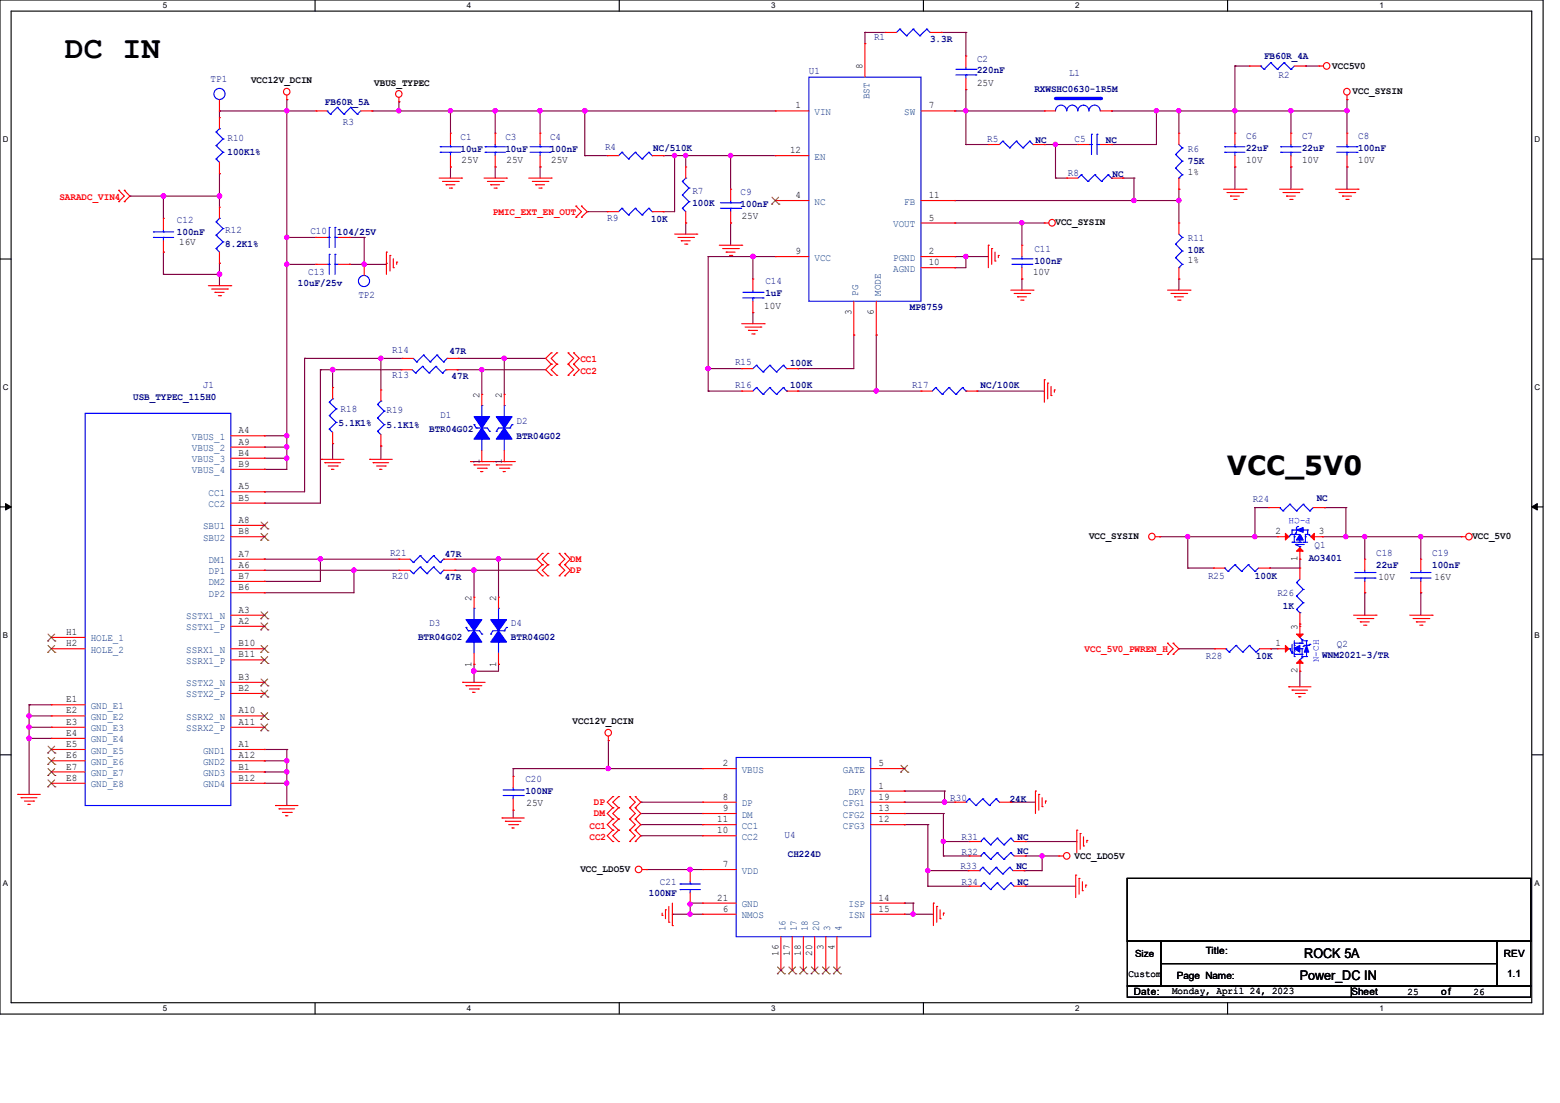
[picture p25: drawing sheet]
<svg xmlns="http://www.w3.org/2000/svg" width="297mm" height="210mm" viewBox="0 0 297 210" stroke-linecap="round" stroke-linejoin="round" font-family="sans-serif">
<defs><g id="words">
<text font-size="6" x="12.4" y="11">DC IN</text>
<text font-size="5" x="233.6" y="90.4">VCC_5V0</text>
<g font-size="2.5">
<text x="248.3" y="182.3">ROCK 5A</text>
<text x="247.5" y="186.6">Power_DC IN</text>
</g>
<g font-size="1.9" fill="#000080">
<text x="166.4" y="7.7">R1</text>
<text x="177.1" y="8">3.3R</text>
<text x="186" y="11.7">C2</text>
<text x="240.7" y="11.2">FB60R_4A</text>
<text x="40.1" y="15.5">TP1</text>
<text x="154" y="14.1">U1</text>
<text x="186" y="14">220nF</text>
<text x="196.9" y="17.6">RXWSHC0630-1R5M</text>
<text x="203.5" y="14.5">L1</text>
<text x="243.4" y="14.9">R2</text>
<text x="61.9" y="19.9">FB60R_5A</text>
<text x="65.3" y="23.9">R3</text>
<text x="43.3" y="26.8">R10</text>
<text x="43.3" y="29.5">100K1%</text>
<text x="87.7" y="26.6">C1</text>
<text x="87.7" y="28.9">10uF</text>
<text x="96.2" y="26.6">C3</text>
<text x="96.2" y="28.9">10uF</text>
<text x="104.7" y="26.6">C4</text>
<text x="104.7" y="28.9">100nF</text>
<text x="115.2" y="28.6">R4</text>
<text x="124.4" y="28.7">NC/510K</text>
<text x="188" y="27.1">R5</text>
<text x="197.1" y="27.2">NC</text>
<text x="204.6" y="27.1">C5</text>
<text x="210.6" y="27.2">NC</text>
<text x="226.1" y="29">R6</text>
<text x="237.2" y="26.4">C6</text>
<text x="237.2" y="28.7">22uF</text>
<text x="247.9" y="26.4">C7</text>
<text x="247.9" y="28.7">22uF</text>
<text x="258.6" y="26.4">C8</text>
<text x="258.6" y="28.7">100nF</text>
<text x="203.3" y="33.5">R8</text>
<text x="211.8" y="33.6">NC</text>
<text x="226.1" y="31.2">75K</text>
<text x="115.6" y="42">R9</text>
<text x="131.8" y="36.9">R7</text>
<text x="131.8" y="39.2">100K</text>
<text x="141" y="37.1">C9</text>
<text x="141" y="39.4">100nF</text>
<text x="33.7" y="42.4">C12</text>
<text x="33.7" y="44.7">100nF</text>
<text x="42.9" y="44.4">R12</text>
<text x="42.9" y="47">8.2K1%</text>
<text x="59.1" y="44.6">C10</text>
<text x="64.2" y="44.7">104/25V</text>
<text x="124" y="42.3">10K</text>
<text x="196.9" y="48">C11</text>
<text x="226.1" y="45.8">R11</text>
<text x="58.7" y="52.5">C13</text>
<text x="196.9" y="50.3">100nF</text>
<text x="226.1" y="48.1">10K</text>
<text x="56.7" y="54.5">10uF/25v</text>
<text x="68.2" y="56.7">TP2</text>
<text x="145.7" y="54.1">C14</text>
<text x="145.7" y="56.4">1uF</text>
<text x="173.2" y="59">MP8759</text>
<text x="74.7" y="67.2">R14</text>
<text x="74.7" y="71.9">R13</text>
<text x="85.6" y="67.3">47R</text>
<text x="140" y="69.5">R15</text>
<text x="150.4" y="69.6">100K</text>
<text x="25.4" y="76.1">USB_TYPEC_115H0</text>
<text x="38.6" y="73.8">J1</text>
<text x="86" y="72.2">47R</text>
<text x="140" y="73.8">R16</text>
<text x="150.4" y="73.9">100K</text>
<text x="173.7" y="73.8">R17</text>
<text x="186.7" y="73.9">NC/100K</text>
<text x="64.4" y="81.2">5.1K1%</text>
<text x="64.9" y="78.5">R18</text>
<text x="73.6" y="78.7">R19</text>
<text x="73.6" y="81.4">5.1K1%</text>
<text x="81.7" y="82.3">BTR04G02</text>
<text x="83.8" y="79.5">D1</text>
<text x="98.3" y="80.8">D2</text>
<text x="98.3" y="83.5">BTR04G02</text>
<text x="238.5" y="95.5">R24</text>
<text x="250.7" y="95.5">NC</text>
<text x="74.3" y="105.8">R21</text>
<text x="84.7" y="106.1">47R</text>
<text x="249.2" y="106.8">AO3401</text>
<text x="250.3" y="104.3">Q1</text>
<text x="262" y="105.8">C18</text>
<text x="272.7" y="105.8">C19</text>
<text x="74.7" y="110.3">R20</text>
<text x="84.7" y="110.4">47R</text>
<text x="230" y="110.3">R25</text>
<text x="238.9" y="110.2">100K</text>
<text x="243.2" y="113.5">R26</text>
<text x="262" y="108.1">22uF</text>
<text x="272.7" y="108.1">100nF</text>
<text x="81.7" y="119.3">D3</text>
<text x="97.3" y="119.3">D4</text>
<text x="244.3" y="116">1K</text>
<text x="79.6" y="121.9">BTR04G02</text>
<text x="97.3" y="121.9">BTR04G02</text>
<text x="229.6" y="125.4">R28</text>
<text x="239.1" y="125.6">10K</text>
<text x="251.8" y="125.4">WNM2021-3/TR</text>
<text x="254.5" y="123.3">Q2</text>
<text x="100" y="148.9">C20</text>
<text x="100" y="151.2">100NF</text>
<text x="180.9" y="152.5">R30</text>
<text x="192.2" y="152.7">24K</text>
<text x="149.4" y="159.6">U4</text>
<text x="183.1" y="160">R31</text>
<text x="193.7" y="159.9">NC</text>
<text x="150" y="163.1">CH224D</text>
<text x="182.8" y="165.5">R33</text>
<text x="183.1" y="162.8">R32</text>
<text x="193.5" y="165.4">NC</text>
<text x="193.7" y="162.7">NC</text>
<text x="123.5" y="170.6">100NF</text>
<text x="125.6" y="168.5">C21</text>
<text x="183.1" y="168.5">R34</text>
<text x="193.7" y="168.4">NC</text>
</g>
<g font-size="1.9">
<text x="47.8" y="15.9">VCC12V_DCIN</text>
<text x="71.2" y="16.3">VBUS_TYPEC</text>
<text x="164.2" y="13.2" transform="rotate(-90 164.2 13.2)">8</text>
<text x="186" y="16.4">25V</text>
<text x="253.7" y="13.1">VCC5V0</text>
<text x="257.5" y="17.8">VCC_SYSIN</text>
<text x="151.5" y="20.7">1</text>
<text x="176.8" y="20.7">7</text>
<text x="150.4" y="29.2">12</text>
<text x="87.9" y="31.1">25V</text>
<text x="96.4" y="31.1">25V</text>
<text x="104.9" y="31.1">25V</text>
<text x="226.1" y="33.3">1%</text>
<text x="237.2" y="31.1">10V</text>
<text x="247.9" y="31.1">10V</text>
<text x="258.6" y="31.1">10V</text>
<text x="141.2" y="41.8">25V</text>
<text x="151.5" y="37.7">4</text>
<text x="176.8" y="42">5</text>
<text x="176.8" y="37.7">11</text>
<text x="34.1" y="46.7">16V</text>
<text x="201" y="42.8">VCC_SYSIN</text>
<text x="151.5" y="48.4">9</text>
<text x="176.8" y="48.4">2</text>
<text x="176.8" y="50.5">10</text>
<text x="196.7" y="52.5">10V</text>
<text x="226.1" y="50.1">1%</text>
<text x="145.5" y="58.8">10V</text>
<text x="162.1" y="59.9" transform="rotate(-90 162.1 59.9)">3</text>
<text x="166.4" y="59.9" transform="rotate(-90 166.4 59.9)">6</text>
<text x="91.3" y="75.7" transform="rotate(-90 91.3 75.7)">2</text>
<text x="95.5" y="75.7" transform="rotate(-90 95.5 75.7)">2</text>
<text x="45.4" y="82.5">A4</text>
<text x="45.4" y="84.7">A9</text>
<text x="45.4" y="88.9">B9</text>
<text x="45.4" y="86.8">B4</text>
<text x="91.3" y="88.3" transform="rotate(-90 91.3 88.3)">1</text>
<text x="95.5" y="88.3" transform="rotate(-90 95.5 88.3)">1</text>
<text x="45.4" y="93.2">A5</text>
<text x="45.4" y="95.3">B5</text>
<text x="45.4" y="99.6">A8</text>
<text x="45.4" y="101.7">B8</text>
<text x="242.8" y="101.7">2</text>
<text x="251.1" y="101.7">3</text>
<text x="45.4" y="106">A7</text>
<text x="207.4" y="102.5">VCC_SYSIN</text>
<text x="247" y="106.9" transform="rotate(-90 247 106.9)">1</text>
<text x="280.3" y="102.5">VCC_5V0</text>
<text x="45.4" y="108.1">A6</text>
<text x="45.4" y="110.2">B7</text>
<text x="45.4" y="112.4">B6</text>
<text x="262.4" y="110.5">10V</text>
<text x="273.1" y="110.5">16V</text>
<text x="45.4" y="118.8">A2</text>
<text x="45.4" y="116.7">A3</text>
<text x="89.8" y="114.3" transform="rotate(-90 89.8 114.3)">2</text>
<text x="94.4" y="114.3" transform="rotate(-90 94.4 114.3)">2</text>
<text x="247" y="119.9" transform="rotate(-90 247 119.9)">3</text>
<text x="12.6" y="120.9">H1</text>
<text x="12.6" y="123.1">H2</text>
<text x="45.4" y="125.2">B11</text>
<text x="45.4" y="123.1">B10</text>
<text x="242.8" y="123.1">1</text>
<text x="45.4" y="129.5">B3</text>
<text x="45.4" y="131.6">B2</text>
<text x="89.8" y="126.9" transform="rotate(-90 89.8 126.9)">1</text>
<text x="94.4" y="126.9" transform="rotate(-90 94.4 126.9)">1</text>
<text x="247" y="128.2" transform="rotate(-90 247 128.2)">2</text>
<text x="12.6" y="133.7">E1</text>
<text x="12.6" y="135.8">E2</text>
<text x="45.4" y="135.8">A10</text>
<text x="109" y="137.9">VCC12V_DCIN</text>
<text x="12.6" y="138">E3</text>
<text x="12.6" y="140.1">E4</text>
<text x="12.6" y="142.2">E5</text>
<text x="45.4" y="142.2">A1</text>
<text x="45.4" y="138">A11</text>
<text x="12.6" y="144.4">E6</text>
<text x="12.6" y="146.5">E7</text>
<text x="12.6" y="148.7">E8</text>
<text x="45.4" y="144.4">A12</text>
<text x="45.4" y="148.7">B12</text>
<text x="45.4" y="146.5">B1</text>
<text x="137.6" y="145.9">2</text>
<text x="167.3" y="145.9">5</text>
<text x="100.2" y="153.4">25V</text>
<text x="137.6" y="152.3">8</text>
<text x="137.6" y="154.4">9</text>
<text x="167.3" y="150.2">1</text>
<text x="167.3" y="154.4">13</text>
<text x="167.3" y="152.3">19</text>
<text x="136.6" y="158.7">10</text>
<text x="136.6" y="156.6">11</text>
<text x="167.3" y="156.6">12</text>
<text x="110.5" y="166.1">VCC_LDO5V</text>
<text x="137.6" y="165.1">7</text>
<text x="204.6" y="163.5">VCC_LDO5V</text>
<text x="136.6" y="171.5">21</text>
<text x="137.6" y="173.6">6</text>
<text x="167.3" y="171.5">14</text>
<text x="167.3" y="173.6">15</text>
<text x="148.2" y="182" transform="rotate(-90 148.2 182)">16</text>
<text x="150.4" y="182" transform="rotate(-90 150.4 182)">17</text>
<text x="152.5" y="182" transform="rotate(-90 152.5 182)">18</text>
<text x="154.6" y="182" transform="rotate(-90 154.6 182)">20</text>
<text x="156.8" y="180.9" transform="rotate(-90 156.8 180.9)">3</text>
<text x="158.9" y="180.9" transform="rotate(-90 158.9 180.9)">4</text>
<text x="216.1" y="182.2">Size</text>
<text x="229.6" y="181.7">Title:</text>
<text x="286.3" y="182.2">REV</text>
<text x="214.8" y="186">Custom</text>
<text x="215.9" y="189.4">Date:</text>
<text x="223.1" y="189.2">Monday, April 24, 2023</text>
<text x="224" y="186.4">Page Name:</text>
<text x="257.3" y="189.4">Sheet</text>
<text x="268" y="189.4">25</text>
<text x="274.4" y="189.4">of</text>
<text x="280.5" y="189.4">26</text>
<text x="286.9" y="186">1.1</text>
</g>
<g font-size="1.9" fill="#004080">
<text x="155.1" y="21.9">VIN</text>
<text x="165.5" y="18.9" transform="rotate(-90 165.5 18.9)">BST</text>
<text x="172.2" y="21.9">SW</text>
<text x="155.1" y="30.4">EN</text>
<text x="155.1" y="38.9">NC</text>
<text x="172.2" y="38.9">FB</text>
<text x="170.1" y="43.2">VOUT</text>
<text x="155.1" y="49.6">VCC</text>
<text x="170.1" y="49.6">PGND</text>
<text x="170.1" y="51.7">AGND</text>
<text x="163.4" y="56.3" transform="rotate(-90 163.4 56.3)">PG</text>
<text x="167.7" y="56.3" transform="rotate(-90 167.7 56.3)">MODE</text>
<text x="36.5" y="83.7">VBUS_1</text>
<text x="36.5" y="85.9">VBUS_2</text>
<text x="36.5" y="88">VBUS_3</text>
<text x="36.5" y="90.1">VBUS_4</text>
<text x="39.7" y="94.4">CC1</text>
<text x="38.7" y="100.8">SBU1</text>
<text x="39.7" y="96.6">CC2</text>
<text x="38.7" y="103">SBU2</text>
<text x="39.7" y="107.2">DM1</text>
<text x="39.7" y="109.3">DP1</text>
<text x="39.7" y="111.5">DM2</text>
<text x="39.7" y="113.6">DP2</text>
<text x="35.5" y="117.9">SSTX1_N</text>
<text x="17.3" y="122.1">HOLE_1</text>
<text x="17.3" y="124.3">HOLE_2</text>
<text x="35.5" y="120">SSTX1_P</text>
<text x="35.5" y="124.3">SSRX1_N</text>
<text x="35.5" y="126.4">SSRX1_P</text>
<text x="35.5" y="130.7">SSTX2_N</text>
<text x="17.3" y="135">GND_E1</text>
<text x="17.3" y="137.1">GND_E2</text>
<text x="35.5" y="137.1">SSRX2_N</text>
<text x="35.5" y="132.8">SSTX2_P</text>
<text x="17.3" y="139.2">GND_E3</text>
<text x="17.3" y="141.4">GND_E4</text>
<text x="17.3" y="143.5">GND_E5</text>
<text x="35.5" y="139.2">SSRX2_P</text>
<text x="38.7" y="143.5">GND1</text>
<text x="17.3" y="145.6">GND_E6</text>
<text x="17.3" y="147.7">GND_E7</text>
<text x="17.3" y="149.9">GND_E8</text>
<text x="38.7" y="145.6">GND2</text>
<text x="38.7" y="149.9">GND4</text>
<text x="38.7" y="147.7">GND3</text>
<text x="141.2" y="147.1">VBUS</text>
<text x="160.5" y="147.1">GATE</text>
<text x="141.2" y="153.5">DP</text>
<text x="141.2" y="155.7">DM</text>
<text x="160.5" y="155.7">CFG2</text>
<text x="160.5" y="153.5">CFG1</text>
<text x="161.5" y="151.4">DRV</text>
<text x="141.2" y="159.9">CC2</text>
<text x="141.2" y="157.8">CC1</text>
<text x="160.5" y="157.8">CFG3</text>
<text x="141.2" y="166.3">VDD</text>
<text x="141.2" y="172.7">GND</text>
<text x="161.5" y="172.7">ISP</text>
<text x="141.2" y="174.8">NMOS</text>
<text x="149.5" y="177.3" transform="rotate(-90 149.5 177.3)">16</text>
<text x="151.7" y="177.3" transform="rotate(-90 151.7 177.3)">17</text>
<text x="153.8" y="177.3" transform="rotate(-90 153.8 177.3)">18</text>
<text x="156" y="177.3" transform="rotate(-90 156 177.3)">20</text>
<text x="158.1" y="177.3" transform="rotate(-90 158.1 177.3)">3</text>
<text x="160.2" y="177.3" transform="rotate(-90 160.2 177.3)">4</text>
<text x="161.5" y="174.8">ISN</text>
</g>
<g font-size="1.9" fill="#f00">
<text x="11.3" y="38.1">SARADC_VIN4</text>
<text x="93.9" y="40.9">PMIC_EXT_EN_OUT</text>
<text x="110.5" y="69">CC1</text>
<text x="110.5" y="71.2">CC2</text>
<text x="108.6" y="107">DM</text>
<text x="108.6" y="109.1">DP</text>
<text x="206.5" y="124.1">VCC_5V0_PWREN_H</text>
<text x="113.1" y="155.4">DM</text>
<text x="113.1" y="153.3">DP</text>
<text x="112.2" y="159.9">CC2</text>
<text x="112.2" y="157.8">CC1</text>
</g>
<g font-size="1.8" fill="#00f">
<text x="249.6" y="98.6" transform="rotate(-180 249.6 98.6)">P-CH</text>
<text x="251.1" y="126.1" transform="rotate(-90 251.1 126.1)">N-CH</text>
</g>
<g font-size="1.5">
<text x="31" y="1.6">5</text>
<text x="88.9" y="1.6">4</text>
<text x="146.8" y="1.6">3</text>
<text x="204.7" y="1.6">2</text>
<text x="262.6" y="1.6">1</text>
<text x=".6" y="27.1">D</text>
<text x="292.2" y="27.1">D</text>
<text x=".6" y="74.3">C</text>
<text x="292.2" y="74.3">C</text>
<text x=".6" y="121.5">B</text>
<text x="292.2" y="121.5">B</text>
<text x=".6" y="168.7">A</text>
<text x="292.2" y="168.7">A</text>
<text x="31" y="192.5">5</text>
<text x="88.9" y="192.5">4</text>
<text x="146.8" y="192.5">3</text>
<text x="204.7" y="192.5">2</text>
<text x="262.6" y="192.5">1</text>
</g>
</g></defs>
<path d="M0 0h293.8v193.1h-293.8zM2.1 2.1h289.5v188.8h-289.5z" fill="none" stroke="#000" stroke-width=".21"/>
<g fill="#fff">
<path d="M31 .2h.8v1.7h-.8z"/>
<path d="M31 191.1h.8v1.7h-.8z"/>
</g>
<path d="M60 0v2.1M60 190.9v2.1" fill="none" stroke="#000" stroke-width=".21"/>
<g fill="#fff">
<path d="M88.9 .2h.8v1.7h-.8z"/>
<path d="M88.9 191.1h.8v1.7h-.8z"/>
</g>
<path d="M117.9 0v2.1M117.9 190.9v2.1" fill="none" stroke="#000" stroke-width=".21"/>
<g fill="#fff">
<path d="M146.8 .2h.8v1.7h-.8z"/>
<path d="M146.8 191.1h.8v1.7h-.8z"/>
</g>
<path d="M175.8 0v2.1M175.8 190.9v2.1" fill="none" stroke="#000" stroke-width=".21"/>
<g fill="#fff">
<path d="M204.7 .2h.8v1.7h-.8z"/>
<path d="M204.7 191.1h.8v1.7h-.8z"/>
</g>
<path d="M233.7 0v2.1M233.7 190.9v2.1" fill="none" stroke="#000" stroke-width=".21"/>
<g fill="#fff">
<path d="M262.6 .2h.8v1.7h-.8z"/>
<path d="M262.6 191.1h.8v1.7h-.8z"/>
<path d="M.6 25.7h1v1.7h-1z"/>
<path d="M292.2 25.7h1v1.7h-1z"/>
<path d="M.6 72.9h1v1.7h-1z"/>
<path d="M292.2 72.9h1v1.7h-1z"/>
</g>
<path d="M0 49.3h2.1M291.6 49.3h2.2" fill="none" stroke="#000" stroke-width=".21"/>
<g fill="#fff">
<path d="M.6 120.1h.9v1.7h-.9z"/>
<path d="M292.2 120.1h1v1.7h-1z"/>
</g>
<path d="M0 96.5h2.1M291.6 96.5h2.2" fill="none" stroke="#000" stroke-width=".21"/>
<path d="M1.1 95.9l1 .6-1 .6zM291.6 96.5l1.1-.6v1.2z" fill="#000" stroke="#000" stroke-width=".19"/>
<g fill="#fff">
<path d="M.6 167.3h.9v1.7h-.9z"/>
<path d="M292.2 167.3h1v1.7h-1z"/>
</g>
<path d="M0 143.7h2.1M291.6 143.7h2.2M214.6 167.3h76.8v11.9h-76.8zM214.6 179.2h6.4v8.5h-6.4zM221 179.2h64v4.3h-64zM285 179.2h6.4v8.5h-6.4zM214.6 187.7h42.7v2.2h-42.7zM221 183.5h64v4.2h-64zM257.3 187.7h34.1v2.2h-34.1z" fill="none" stroke="#000" stroke-width=".21"/>
<g fill="none" stroke="#800040" stroke-width=".21">
<path d="M54.6 19h.1M54.6 19v70.4h-4.3M75.9 19.4h.1M75.9 19.4v1.7M164.7 6.2h.1M164.7 6.2h3.8M164.7 6.2v2.1M179.2 6.2h.1M179.2 6.2h4.7M183.9 6.2h.1M183.9 17.1h.1M183.9 6.2v4.5"/>
<path d="M183.9 17.1v10.4M235.1 12.6h.1M235.1 12.6v12.8M235.1 12.6h2.8M248.5 12.6h.1M248.5 12.6h2.6M256.5 19h.1M256.5 19v6.4M24.7 37.3h.1M24.7 37.3h17.1M31.1 37.3h.1M31.1 37.3v4.3"/>
<path d="M41.8 33.1h.1M41.8 21.1h.1M41.8 37.3h.1M41.8 21.1h18.4M41.8 21.1v1.3M41.8 33.1v6.4M54.6 21.1h.1M70.8 21.1h.1M70.8 21.1h76.8M75.9 21.1h.1M85.8 31.8h.1M85.8 21.1h.1"/>
<path d="M85.8 21.1v4.3M85.8 31.8v2.1M94.3 31.8h.1M94.3 21.1h.1M94.3 21.1v4.3M94.3 31.8v2.1M102.8 31.8h.1M102.8 21.1h.1M102.8 21.1v4.3M102.8 31.8v2.1M111.3 29.6h.1M111.3 21.1h.1"/>
<path d="M111.3 29.6h4.3M111.3 21.1v8.5M126.3 29.6h.1M126.3 29.6h21.3M128.4 29.6h.1M128.4 29.6v10.7h-2.1M130.6 29.6h.1M130.6 29.6v2.2M139.1 29.6h.1M139.1 29.6v6.4M181.8 38.2h.1M181.8 21.1h.1"/>
<path d="M181.8 21.1h17M181.8 38.2h42.7M183.9 21.1h.1M183.9 27.5h.1M183.9 27.5h4.3M198.8 27.5h.1M198.8 27.5h6.4M201 27.5h.1M201 33.9h.1M201 27.5v6.4M201 33.9h2.1M211.6 27.5h.1"/>
<path d="M211.6 21.1h.1M211.6 21.1h44.9M213.8 33.9h.1M213.8 33.9h2.1M215.9 33.9h.1M215.9 38.2h.1M215.9 33.9v4.3M220.2 21.1h.1M220.2 21.1v6.4h-8.6M224.5 21.1h.1M224.5 36h.1M224.5 38.2h.1"/>
<path d="M224.5 21.1v4.3M224.5 36v6.5M235.1 31.8h.1M235.1 21.1h.1M235.1 31.8v4.2M245.8 21.1h.1M245.8 31.8h.1M245.8 21.1v4.3M245.8 31.8v4.2M256.5 21.1h.1M256.5 31.8h.1M256.5 31.8v4.2"/>
<path d="M31.1 48h.1M31.1 52.2h.1M31.1 48v4.2M31.1 52.2h10.7M41.8 50.1h.1M41.8 52.2h.1M41.8 50.1v4.3M54.6 50.3h.1M54.6 45.2h.1M54.6 50.3h5.6M54.6 45.2h5.6M66.5 45.2h.1"/>
<path d="M66.5 50.3h.1M66.5 45.2h2.8M69.3 45.2h.1M69.3 50.3h.1M69.3 45.2v5.1M73.6 50.1h.1M73.6 50.1v.2h-7.1M111.8 40.3h.1M111.8 40.3h3.8M126.3 40.3h.1M130.6 42.5h.1M130.6 42.5v2.1"/>
<path d="M134.8 48.9h.1M134.8 48.9h12.8M134.8 48.9v25.6M139.1 42.5h.1M139.1 42.5v4.2M143.3 48.9h.1M143.3 59.5h.1M143.3 48.9v4.2M143.3 59.5v2.1M181.8 42.5h.1M181.8 51h.1M181.8 48.9h.1"/>
<path d="M181.8 42.5h17M181.8 48.9h6.4M183.9 48.9h.1M183.9 48.9v2.1h-2.1M194.6 42.5h.1M194.6 53.1h.1M194.6 42.5v4.2M194.6 53.1v2.1M224.5 53.1h.1M224.5 53.1v2.1M58 68.2h.1M58 68.2h18.6"/>
<path d="M58 68.2v25.4h-7.7M61 70.4h.1M61 70.4v25.4h-10.7M61 70.4h15.4M63.3 70.4h.1M63.3 70.4v3.4M72.5 68.2h.1M72.5 68.2v6.1M87 70.4h.1M87 70.4h16.9M87.2 68.2h.1M87.2 68.2h16.7"/>
<path d="M91.7 70.4h.1M91.7 70.4v4.7M96 68.2h.1M96 68.2v6.9M134.8 70.2h.1M134.8 74.5h.1M134.8 70.2h6.4M134.8 74.5h6.4M151.9 70.2h.1M151.9 74.5h.1M151.9 74.5h23.4M162.6 63.8h.1"/>
<path d="M162.6 63.8v6.4h-10.7M166.8 63.8h.1M166.8 74.5h.1M166.8 63.8v10.7M186 74.5h.1M186 74.5h12.8M50.3 85.1h.1M50.3 83h.1M50.3 87.2h.1M50.3 89.4h.1M50.3 93.6h.1M50.3 95.8h.1"/>
<path d="M50.3 85.1h4.3M50.3 83h4.3M50.3 87.2h4.3M54.6 83h.1M54.6 85.1h.1M54.6 87.2h.1M63.3 84.5h.1M63.3 84.5v3M72.5 84.9h.1M72.5 84.9v2.6M238.9 96.6h.1M238.9 96.6h2.6"/>
<path d="M238.9 96.6v5.6M252.2 96.6h.1M252.2 96.6h4M256.2 96.6h.1M256.2 96.6v5.6M50.3 110.7h.1M50.3 106.5h.1M50.3 112.9h.1M50.3 108.6h.1M50.3 106.5h25.6M50.3 108.6h25.6M61 106.5h.1"/>
<path d="M61 106.5v4.2h-10.7M67.4 108.6h.1M67.4 108.6v4.3h-17.1M86.6 106.5h.1M86.6 108.6h.1M86.6 106.5h15.6M86.6 108.6h15.6M90.3 108.6h.1M90.3 108.6v5.1M94.9 106.5h.1M94.9 106.5v7.2M220.8 102.2h.1"/>
<path d="M220.8 102.2h22.4M226.1 102.2h.1M226.1 108.2h.1M226.1 102.2v6M226.1 108.2h5M238.9 102.2h.1M241.7 108.2h.1M247.5 106.5h.1M247.5 118.8h.1M247.5 106.5v1.7h-5.8M247.5 118.8v.5M251.8 102.2h.1"/>
<path d="M251.8 102.2h26.4M256.2 102.2h.1M259.8 112.9h.1M259.8 102.2h.1M259.8 102.2v4.3M259.8 112.9v4.2M270.5 102.2h.1M270.5 112.9h.1M270.5 102.2v4.3M270.5 112.9v4.2M5.5 134.2h.1M5.5 136.3h.1"/>
<path d="M5.5 138.5h.1M5.5 134.2h4.3M5.5 134.2v17.1M5.5 136.3h4.3M5.5 138.5h4.3M90.3 127.8h.1M90.3 126.5h.1M90.3 126.5v3.4M94.9 126.5h.1M94.9 126.5v1.3h-4.6M224.5 123.5h.1M224.5 123.5h6.8"/>
<path d="M241.9 123.5h.1M241.9 123.5h1.3M247.5 127.8h.1M247.5 127.8v3M5.5 140.6h.1M5.5 140.6h4.3M50.3 142.7h.1M50.3 144.9h.1M50.3 147h.1M50.3 149.1h.1M50.3 142.7h4.3M50.3 144.9h4.3"/>
<path d="M50.3 147h4.3M50.3 149.1h4.3M54.6 142.7h.1M54.6 144.9h.1M54.6 147h.1M54.6 149.1h.1M54.6 142.7v10.7M97.7 146.3h.1M97.7 154.3h.1M97.7 146.3h36.1M97.7 146.3v1.5M97.7 154.3v1.4"/>
<path d="M115.8 141h.1M115.8 146.3h.1M115.8 141v5.3M122 159.1h.1M122 157h.1M122 152.7h.1M122 154.9h.1M122 152.7h11.8M122 159.1h11.8M122 157h11.8M122 154.9h11.8M172.2 152.7h.1"/>
<path d="M172.2 154.9h.1M172.2 150.6h.1M172.2 157h.1M172.2 152.7h9.6M172.2 157h4.5M172.2 154.9h7.4M172.2 150.6h7.6M176.7 157h.1M176.7 157v11.7M179.6 154.9h.1M179.6 154.9v8.1M179.8 150.6h.1"/>
<path d="M179.8 152.7h.1M179.8 150.6v2.1M192.4 152.7h.1M192.4 152.7h4.7M123.1 165.6h.1M123.1 165.6h10.7M128 174.1h.1M128 174.1h5.8M131.4 172h.1M131.4 172.2h.1M131.4 165.6h.1M131.4 174.1h.1"/>
<path d="M131.4 172h2.4M131.4 165.6v.2M131.4 172v2.1M172.2 174.1h.1M172.2 172h.1M172.2 174.1h5.5M172.2 172h1.7M173.9 172h.1M173.9 174.1h.1M173.9 172v2.1M176.7 165.8h.1M176.7 168.7h.1"/>
<path d="M176.7 165.8h7.6M176.7 168.7h7.8M179.6 163h.1M179.6 160.2h.1M179.6 163h4.9M179.6 160.2h4.9M195 165.8h.1M195.2 160.2h.1M195.2 168.7h.1M195.2 163h.1M195.2 163h6.4M195.2 160.2h9.8"/>
<path d="M195.2 168.7h9.6M198.4 163h.1M198.4 163v2.8h-3.4"/>
</g>
<g fill="#f0f" stroke="#f0f" stroke-width=".21">
<circle cx="111.3" cy="21.1" r=".42"/>
<circle cx="139.1" cy="29.6" r=".4"/>
<circle cx="130.5" cy="29.6" r=".4"/>
<circle cx="256.4" cy="21.1" r=".4"/>
<circle cx="183.9" cy="21.1" r=".4"/>
<circle cx="200.9" cy="27.5" r=".4"/>
<circle cx="224.4" cy="21.1" r=".4"/>
<circle cx="220.2" cy="21.1" r=".4"/>
<circle cx="224.4" cy="38.2" r=".4"/>
<circle cx="215.9" cy="38.2" r=".4"/>
<circle cx="194.5" cy="42.4" r=".4"/>
<circle cx="102.8" cy="21.1" r=".4"/>
<circle cx="183.9" cy="48.8" r=".4"/>
<circle cx="245.8" cy="21.1" r=".4"/>
<circle cx="235.1" cy="21.1" r=".4"/>
<circle cx="143.3" cy="48.8" r=".42"/>
<circle cx="134.8" cy="70.2" r=".4"/>
<circle cx="166.8" cy="74.4" r=".4"/>
<circle cx="94.3" cy="21.1" r=".4"/>
<circle cx="85.7" cy="21.1" r=".4"/>
<circle cx="128.4" cy="29.6" r=".4"/>
<circle cx="226.1" cy="102.2" r=".4"/>
<circle cx="270.5" cy="102.2" r=".4"/>
<circle cx="238.9" cy="102.2" r=".4"/>
<circle cx="256.2" cy="102.2" r=".4"/>
<circle cx="259.8" cy="102.2" r=".4"/>
<circle cx="75.9" cy="21.1" r=".4"/>
<circle cx="54.6" cy="147" r=".4"/>
<circle cx="54.6" cy="144.8" r=".4"/>
<circle cx="54.6" cy="149.1" r=".4"/>
<circle cx="5.5" cy="136.3" r=".4"/>
<circle cx="5.5" cy="138.4" r=".4"/>
<circle cx="5.5" cy="140.6" r=".4"/>
<circle cx="54.6" cy="85.1" r=".4"/>
<circle cx="54.6" cy="87.2" r=".4"/>
<circle cx="61" cy="106.4" r=".4"/>
<circle cx="67.4" cy="108.6" r=".4"/>
<circle cx="54.6" cy="21.1" r=".4"/>
<circle cx="90.2" cy="127.8" r=".42"/>
<circle cx="41.8" cy="52.2" r=".42"/>
<circle cx="41.8" cy="37.3" r=".42"/>
<circle cx="31.1" cy="37.3" r=".42"/>
<circle cx="63.3" cy="70.4" r=".42"/>
<circle cx="72.5" cy="68.2" r=".4"/>
<circle cx="54.6" cy="83" r=".4"/>
<circle cx="54.6" cy="50.3" r=".4"/>
<circle cx="54.6" cy="45.2" r=".4"/>
<circle cx="69.3" cy="50.3" r=".4"/>
<circle cx="179.8" cy="152.7" r=".4"/>
<circle cx="173.8" cy="174.1" r=".4"/>
<circle cx="131.4" cy="174.1" r=".4"/>
<circle cx="131.4" cy="172.1" r=".4"/>
<circle cx="115.8" cy="146.3" r=".4"/>
<circle cx="131.4" cy="165.5" r=".4"/>
<circle cx="179.6" cy="160.2" r=".4"/>
<circle cx="176.6" cy="165.8" r=".4"/>
<circle cx="198.4" cy="163" r=".4"/>
<circle cx="90.2" cy="108.6" r=".42"/>
<circle cx="94.9" cy="106.4" r=".4"/>
<circle cx="91.7" cy="70.4" r=".4"/>
<circle cx="96" cy="68.2" r=".4"/>
</g>
<g fill="none" stroke="#f00" stroke-width=".21">
<path d="M41.8 19v2.1M54.6 19h.1M54.6 18.1v.9M75.9 19.4h.1M75.9 18.5v.9M164.7 8.3h.1M164.7 8.3v6.4M183.9 10.7h.1M183.9 17.1h.1M183.9 10.7v2.1M183.9 14.9v2.2M237.9 12.6h.1"/>
<path d="M237.9 12.6h2.1M246.4 12.6h2.1M248.5 12.6h.1M251.1 12.6h.1M251.1 12.6h.9M256.5 19h.1M256.5 18.1v.9M22.6 38.4h.1M22.6 36.2h.1M22.6 36.2l1.1 1.1-1.1 1.1M23.7 36.2h.1M23.7 38.4h.1"/>
<path d="M23.7 36.2l1 1.1-1 1.1M41.8 39.5h.1M41.8 33.1h.1M41.8 22.4h.1M41.8 21.1h.1M41.8 22.4v2.1M41.8 30.9v2.2M41.8 39.5v2.1M60.2 21.1h.1M60.2 21.1h2.1M68.7 21.1h2.1M70.8 21.1h.1"/>
<path d="M83.6 33.9h4.3M84.2 34.5h3M84.9 35.2h.1M84.9 35.2h1.7M85.6 35.8h.4M86 35.8h.1M87.2 34.5h.1M87.9 33.9h.1M92.2 33.9h4.2M92.8 34.5h3M93.4 35.2h.1M93.4 35.2h1.7"/>
<path d="M94.1 35.8h.4M94.3 25.4h.1M94.3 31.8h.1M94.3 25.4v2.1M94.3 29.6v2.2M94.5 35.8h.1M95.8 34.5h.1M96.4 33.9h.1M100.7 33.9h4.2M101.3 34.5h3M102 35.2h.1M102 35.2h1.7"/>
<path d="M102.6 35.8h.4M102.8 25.4h.1M102.8 31.8h.1M102.8 25.4v2.1M102.8 29.6v2.2M103 35.8h.1M104.3 34.5h.1M104.9 33.9h.1M109.6 39.2h.1M109.6 39.2l1.1 1.1-1.1 1.1M110.7 39.2h.1M110.7 39.2l1.1 1.1-1.1 1.1"/>
<path d="M115.6 29.6h.1M115.6 29.6h2.2M124.2 29.6h2.1M126.3 29.6h.1M130.6 31.8h.1M130.6 31.8v2.1M139.1 36h.1M139.1 36v2.2M147.6 21.1h.1M147.6 38.2h.1M147.6 29.6h.1M147.6 29.6h6.4"/>
<path d="M147.6 21.1h6.4M147.6 38.2h6.4M175.3 21.1h6.5M175.3 38.2h6.5M181.8 21.1h.1M181.8 38.2h.1M205.2 27.5h.1M205.2 27.5h2.1M209.5 27.5h2.1M211.6 27.5h.1M224.5 25.4h.1M224.5 36h.1"/>
<path d="M224.5 25.4v2.1M224.5 33.9v2.1M233 36h4.2M233.6 36.7h3M234.3 37.3h.1M234.3 37.3h1.7M234.9 38h.4M235.1 25.4h.1M235.1 31.8h.1M235.1 25.4v2.1M235.1 29.6v2.2M235.3 38h.1"/>
<path d="M236.6 36.7h.1M237.2 36h.1M243.6 36h4.3M244.3 36.7h3M244.9 37.3h.1M244.9 37.3h1.7M245.6 38h.4M245.8 25.4h.1M245.8 31.8h.1M245.8 25.4v2.1M245.8 29.6v2.2M246 38h.1"/>
<path d="M247.3 36.7h.1M247.9 36h.1M254.3 36h4.3M254.9 36.7h3M255.6 37.3h.1M255.6 37.3h1.7M256.2 38h.5M256.5 25.4h.1M256.5 31.8h.1M256.5 25.4v2.1M256.5 29.6v2.2M256.7 38h.1"/>
<path d="M257.9 36.7h.1M258.6 36h.1M31.1 41.6h.1M31.1 48h.1M31.1 41.6v2.1M31.1 45.8v2.2M39.7 54.4h4.2M40.3 55h3M40.9 55.7h.1M40.9 55.7h1.8M41.6 56.3h.4M41.8 50.1h.1"/>
<path d="M41.8 48v2.1M42 56.3h.1M43.3 55h.1M43.9 54.4h.1M60.2 45.2h.1M60.2 45.2h2.1M64.4 45.2h2.1M66.5 45.2h.1M69.3 50.3h.1M69.3 50.3v2.2M73.6 48h.1M73.6 48v4.2"/>
<path d="M74.3 48.6h.1M74.3 48.6v3M74.9 51h.1M74.9 49.3v1.7M75.5 49.9h.1M75.5 49.9v.4M109.6 41.4h.1M110.7 41.4h.1M115.6 40.3h.1M115.6 40.3h2.2M124.2 40.3h2.1M126.3 40.3h.1"/>
<path d="M128.4 44.6h4.3M129.1 45.2h2.9M129.7 45.8h.1M129.7 45.8h1.7M130.3 46.5h.5M130.6 42.5h.1M130.6 40.3v2.2M130.8 46.5h.1M132 45.2h.1M132.7 44.6h.1M136.9 46.7h4.3M137.6 47.3h3"/>
<path d="M138.3 48h.1M138.3 48h1.7M138.9 48.6h.4M139.1 42.5h.1M139.1 40.3v2.2M139.3 48.6h.1M140.6 47.3h.1M141.2 46.7h.1M143.3 53.1h.1M143.3 59.5h.1M143.3 53.1v2.1M143.3 57.4v2.1"/>
<path d="M147.6 48.9h.1M147.6 48.9h6.4M162.6 57.4v6.4M166.8 57.4v6.4M175.3 42.5h6.5M175.3 48.9h6.5M175.3 51h6.5M181.8 48.9h.1M181.8 42.5h.1M181.8 51h.1M188.2 46.7h.1M188.2 46.7v4.3"/>
<path d="M188.8 47.3h.1M188.8 47.3v3M189.4 49.7h.1M189.4 48v1.7M190.1 48.6h.1M190.1 48.6v.5M192.4 55.2h4.3M193.1 55.9h2.9M193.7 56.5h.1M193.7 56.5h1.7M194.4 57.1h.4M194.6 46.7h.1"/>
<path d="M194.6 53.1h.1M194.6 46.7v2.2M194.6 51v2.1M194.8 57.1h.1M196 55.9h.1M196.7 55.2h.1M198.8 42.5h.1M198.8 42.5h.9M222.3 55.2h4.3M222.9 55.9h3M223.6 56.5h.1M223.6 56.5h1.7"/>
<path d="M224.2 57.1h.5M224.5 42.5h.1M224.5 53.1h.1M224.5 42.5v2.1M224.5 51v2.1M224.7 57.1h.1M225.9 55.9h.1M226.6 55.2h.1M63.3 73.8h.1M63.3 73.8v2.1M72.5 74.3h.1M72.5 74.3v2.1"/>
<path d="M96 75.1h.1M96 75.1v2.1M104.9 69.3h.1M104.9 67.2h.1M104.9 71.5h.1M104.9 67.2l-1 1 1 1.1M104.9 69.3l-1 1.1 1 1.1M106 67.2h.1M106 69.3h.1M106 71.5h.1M106 67.2l-1.1 1 1.1 1.1M106 69.3l-1.1 1.1 1.1 1.1"/>
<path d="M108.2 67.2h.1M108.2 69.3h.1M108.2 71.5h.1M108.2 67.2l1 1-1 1.1M108.2 69.3l1 1.1-1 1.1M109.2 67.2h.1M109.2 69.3h.1M109.2 71.5h.1M109.2 67.2l1.1 1-1.1 1.1M109.2 69.3l1.1 1.1-1.1 1.1M141.2 74.5h.1M141.2 61.6h4.3"/>
<path d="M141.2 74.5h2.1M141.9 62.3h3M142.5 62.9h.1M142.5 62.9h1.7M143.1 63.6h.5M143.6 63.6h.1M144.9 62.3h.1M145.5 61.6h.1M149.8 74.5h2.1M151.9 74.5h.1M162.6 63.8h.1M166.8 63.8h.1"/>
<path d="M175.3 74.5h.1M175.3 74.5h2.2M183.9 74.5h2.1M186 74.5h.1M198.8 72.3h.1M198.8 72.3v4.3M199.5 72.9h.1M199.5 72.9v3M200.1 75.3h.1M200.1 73.6v1.7M200.7 74.3h.1M200.7 74.3v.4"/>
<path d="M43.9 89.4h6.4M43.9 83h6.4M43.9 93.6h6.4M43.9 85.1h6.4M43.9 95.8h6.4M43.9 87.2h6.4M50.3 83h.1M50.3 93.6h.1M50.3 85.1h.1M50.3 89.4h.1M50.3 95.8h.1M50.3 87.2h.1"/>
<path d="M61.2 87.5h.1M61.2 87.5h4.3M61.8 88.1h.1M61.8 88.1h3.1M62.5 88.7h1.7M63.1 89.4h.1M63.1 89.4h.5M63.3 84.5h.1M63.3 82.3v2.2M64.2 88.7h.1M70.4 87.5h.1M70.4 87.5h4.3"/>
<path d="M71 88.1h.1M71 88.1h3M71.7 88.7h1.7M72.3 89.4h.1M72.3 89.4h.4M72.5 84.9h.1M72.5 82.8v2.1M73.4 88.7h.1M89.6 87.9h.1M89.6 87.9h8.5M90.3 88.5h.1M90.3 88.5h2.9"/>
<path d="M90.9 89.2h1.7M91.5 89.8h.1M91.5 89.8h.4M92.6 89.2h.1M93.9 87.9h.1M94.5 88.5h.1M94.5 88.5h3M95.1 89.2h1.8M95.8 89.8h.1M95.8 89.8h.4M96 87.9h.1M96 85.8v2.1"/>
<path d="M96.9 89.2h.1M43.9 102.2h6.4M43.9 117.1h6.4M43.9 108.6h6.4M43.9 119.3h6.4M43.9 106.5h6.4M43.9 100h6.4M43.9 110.7h6.4M43.9 112.9h6.4M50.3 119.3h.1M50.3 117.1h.1M50.3 108.6h.1"/>
<path d="M50.3 106.5h.1M50.3 100h.1M50.3 102.2h.1M50.3 110.7h.1M50.3 112.9h.1M75.9 108.6h.1M75.9 108.6h2.2M84.5 108.6h2.1M86.6 108.6h.1M90.3 113.7h.1M90.3 113.7v2.1M94.9 113.7h.1"/>
<path d="M94.9 113.7v2.1M103.3 105.4h.1M103.3 107.5h.1M103.3 109.6h.1M103.3 105.4l-1.1 1.1 1.1 1M103.3 107.5l-1.1 1.1 1.1 1M104.3 107.5h.1M104.3 105.4h.1M104.3 109.6h.1M104.3 105.4l-1 1.1 1 1M104.3 107.5l-1 1.1 1 1M106.5 107.5h.1"/>
<path d="M106.5 105.4h.1M106.5 109.6h.1M106.5 105.4l1 1.1-1 1M106.5 107.5l1 1.1-1 1M107.5 107.5h.1M107.5 105.4h.1M107.5 109.6h.1M107.5 105.4l1.1 1.1-1.1 1M107.5 107.5l1.1 1.1-1.1 1M220 102.2h.8M220.8 102.2h.1M247.5 108.2h.1"/>
<path d="M247.5 118.8h.1M247.5 108.2v2.1M247.5 116.7v2.1M257.7 117.1h4.3M258.4 117.8h3M259 118.4h.1M259 118.4h1.7M259.6 119h.5M259.8 106.5h.1M259.8 112.9h.1M259.8 106.5v2.1M259.8 110.7v2.2"/>
<path d="M260.1 119h.1M261.4 117.8h.1M262 117.1h.1M268.4 117.1h4.3M269 117.8h3M269.7 118.4h.1M269.7 118.4h1.7M270.3 119h.4M270.5 106.5h.1M270.5 112.9h.1M270.5 106.5v2.1M270.5 110.7v2.2"/>
<path d="M270.7 119h.1M272 117.8h.1M272.7 117.1h.1M278.2 102.2h.1M278.2 102.2h.9M9.8 134.2h.1M9.8 136.3h.1M9.8 138.5h.1M9.8 121.4h.1M9.8 123.5h.1M9.8 136.3h6.4M9.8 138.5h6.4"/>
<path d="M9.8 123.5h6.4M9.8 134.2h6.4M9.8 121.4h6.4M43.9 132h6.4M43.9 129.9h6.4M43.9 136.3h6.4M43.9 138.5h6.4M43.9 125.6h6.4M43.9 123.5h6.4M50.3 136.3h.1M50.3 138.5h.1M50.3 125.6h.1"/>
<path d="M50.3 123.5h.1M50.3 129.9h.1M50.3 132h.1M88.1 129.9h.1M88.1 129.9h4.3M88.7 130.6h.1M88.7 130.6h3M89.4 131.2h1.7M90 131.8h.1M90 131.8h.5M90.3 126.5h.1M90.3 124.4v2.1"/>
<path d="M91.1 131.2h.1M94.9 126.5h.1M94.9 124.4v2.1M222.3 124.6h.1M222.3 122.5h.1M222.3 122.5l1.1 1-1.1 1.1M223.4 122.5h.1M223.4 124.6h.1M223.4 122.5l1.1 1-1.1 1.1M231.3 123.5h.1M231.3 123.5h2.1M239.8 123.5h2.1"/>
<path d="M241.9 123.5h.1M245.4 130.8h.1M245.4 130.8h4.2M246 131.4h.1M246 131.4h3M246.6 132h1.7M247.3 132.7h.1M247.3 132.7h.4M248.3 132h.1M3.4 151.3h.1M3.4 151.3h4.3M4 151.9h.1"/>
<path d="M4 151.9h3M4.7 152.5h1.7M5.3 153.2h.1M5.3 153.2h.5M6.4 152.5h.1M9.8 140.6h.1M9.8 142.7h.1M9.8 144.9h.1M9.8 147h.1M9.8 149.1h.1M9.8 142.7h6.4M9.8 144.9h6.4"/>
<path d="M9.8 149.1h6.4M9.8 147h6.4M9.8 140.6h6.4M43.9 142.7h6.4M43.9 144.9h6.4M43.9 149.1h6.4M43.9 147h6.4M50.3 142.7h.1M50.3 144.9h.1M50.3 149.1h.1M50.3 147h.1M52.5 153.4h.1"/>
<path d="M52.5 153.4h4.2M53.1 154h.1M53.1 154h3M53.8 154.7h1.7M54.4 155.3h.1M54.4 155.3h.4M55.5 154.7h.1M95.6 155.7h.1M95.6 155.7h4.2M96.2 156.4h.1M96.2 156.4h3M96.9 157h1.7"/>
<path d="M97.5 157.6h.1M97.5 157.6h.4M97.7 147.8h.1M97.7 154.3h.1M97.7 147.8v2.2M97.7 152.1v2.2M98.6 157h.1M115.8 141h.1M115.8 140.2v.8M116.7 153.8h.1M116.7 156h.1M116.7 151.7h.1"/>
<path d="M116.7 158.1h.1M116.7 153.8l-1.1 1.1 1.1 1.1M116.7 158.1l-1.1 1 1.1 1.1M116.7 151.7l-1.1 1 1.1 1.1M116.7 156l-1.1 1 1.1 1.1M117.8 153.8h.1M117.8 156h.1M117.8 151.7h.1M117.8 158.1h.1M117.8 153.8l-1.1 1.1 1.1 1.1M117.8 151.7l-1.1 1 1.1 1.1M117.8 158.1l-1.1 1 1.1 1.1"/>
<path d="M117.8 156l-1.1 1 1.1 1.1M119.9 153.8h.1M119.9 156h.1M119.9 151.7h.1M119.9 158.1h.1M119.9 153.8l1 1.1-1 1.1M119.9 151.7l1 1-1 1.1M119.9 158.1l1 1-1 1.1M119.9 156l1 1-1 1.1M120.9 156h.1M120.9 153.8h.1M120.9 151.7h.1"/>
<path d="M120.9 158.1h.1M120.9 153.8l1.1 1.1-1.1 1.1M120.9 151.7l1.1 1-1.1 1.1M120.9 158.1l1.1 1-1.1 1.1M120.9 156l1.1 1-1.1 1.1M133.8 146.3h.1M133.8 152.7h.1M133.8 154.9h.1M133.8 159.1h.1M133.8 157h.1M133.8 157h6.4M133.8 146.3h6.4"/>
<path d="M133.8 152.7h6.4M133.8 154.9h6.4M133.8 159.1h6.4M165.8 157h6.4M165.8 150.6h6.4M165.8 146.3h6.4M165.8 152.7h6.4M165.8 154.9h6.4M172.2 150.6h.1M172.2 146.3h.1M172.2 157h.1M172.2 154.9h.1"/>
<path d="M172.2 152.7h.1M181.8 152.7h.1M181.8 152.7h2.1M190.3 152.7h2.1M192.4 152.7h.1M197.1 150.6h.1M197.1 150.6v4.3M197.8 151.3h.1M197.8 151.3v3M198.4 153.6h.1M198.4 151.9v1.7M199.1 152.5h.1"/>
<path d="M199.1 152.5v.5M205 158.1h.1M205 158.1v4.2M205.7 158.7h.1M205.7 158.7v3M206.3 159.3v1.8M116.7 160.2h.1M117.8 160.2h.1M119.9 160.2h.1M120.9 160.2h.1M122.3 165.6h.8M123.1 165.6h.1"/>
<path d="M126.1 174.3h.1M126.1 173.9v.4M126.7 173.2h.1M126.7 173.2v1.7M127.3 175.6h.1M127.3 172.6v3M128 176.2h.1M128 172v4.2M133.8 174.1h.1M133.8 165.6h.1M133.8 172h.1M133.8 165.6h6.4"/>
<path d="M133.8 174.1h6.4M133.8 172h6.4M148.7 178.4v6.3M150.8 178.4v6.3M153 178.4v6.3M155.1 178.4v6.3M157.2 178.4v6.3M159.3 178.4v6.3M165.8 174.1h6.4M165.8 172h6.4M172.2 172h.1M172.2 174.1h.1"/>
<path d="M177.7 172h.1M177.7 172v4.2M178.4 172.6h.1M178.4 172.6v3M179 174.9h.1M179 173.2v1.7M179.6 173.9h.1M179.6 173.9v.4M184.3 165.8h.1M184.3 165.8h2.2M184.5 163h.1M184.5 163h2.2"/>
<path d="M192.9 165.8h2.1M193.1 163h2.1M195 165.8h.1M195.2 163h.1M201.6 163h.1M201.6 163h.9M204.8 166.6h.1M204.8 166.6v4.3M205.4 167.3h.1M205.4 167.3v3M206.1 169.6h.1M206.1 167.9v1.7"/>
<path d="M206.3 161.1h.1M206.7 168.5h.1M206.7 168.5v.5M206.9 160h.1M206.9 160v.4M148.7 184.7h.1M150.8 184.7h.1M153 184.7h.1M155.1 184.7h.1M157.2 184.7h.1M159.3 184.7h.1"/>
<circle cx="54.6" cy="17.5" r=".62"/>
<circle cx="75.9" cy="17.9" r=".62"/>
<circle cx="252.6" cy="12.5" r=".62"/>
<circle cx="256.4" cy="17.5" r=".62"/>
<circle cx="200.3" cy="42.4" r=".62"/>
<circle cx="219.3" cy="102.2" r=".62"/>
<circle cx="279.7" cy="102.2" r=".62"/>
<circle cx="115.8" cy="139.5" r=".62"/>
<circle cx="121.6" cy="165.6" r=".63"/>
<circle cx="203.1" cy="163" r=".62"/>
</g>
<g fill="none" stroke="#00f" stroke-width=".21">
<path d="M154 14.7h21.3v42.7h-21.3zM182 14.3h3.8M182 13.2h3.8M183.9 13.2h.1M183.9 14.3h.1M183.9 12.8v.4M183.9 14.3v.6M185.8 14.3h.1M185.8 13.2h.1M240 12.6h.1M240 12.6l.7 .6M240.7 13.2h.1"/>
<path d="M241.9 11.9h.1M241.9 11.9l1.3 1.3M241.9 11.9l-1.2 1.3M243.2 13.2h.1M244.5 11.9h.1M244.5 11.9l1.3 1.3M244.5 11.9l-1.3 1.3M245.8 13.2h.1M246.4 12.6l-.6 .6M41.1 30.3h.1M41.1 27.7h.1M41.1 25.1h.1"/>
<path d="M41.1 30.3l.7 .6M41.1 27.7l1.4 1.3M41.1 25.1l1.4 1.4M41.8 24.5h.1M41.8 24.5l-.7 .6M42.5 29h.1M42.5 26.5h.1M42.5 29l-1.4 1.3M42.5 26.5l-1.4 1.2M62.3 21.1h.1M62.3 21.1l.6 .7M62.9 21.8h.1"/>
<path d="M64.2 20.4h.1M64.2 20.4l1.3 1.4M64.2 20.4l-1.3 1.4M65.5 21.8h.1M66.8 20.4h.1M66.8 20.4l1.2 1.4M66.8 20.4l-1.3 1.4M68 21.8h.1M68.7 21.1l-.7 .7M92.4 29h.1M92.4 27.9h.1M92.4 29h3.8"/>
<path d="M92.4 27.9h3.8M94.3 27.9h.1M94.3 29h.1M94.3 27.5v.4M94.3 29v.6M100.9 29h3.8M100.9 27.9h3.8M102.8 27.9h.1M102.8 29h.1M102.8 27.5v.4M102.8 29v.6M104.7 29h.1"/>
<path d="M104.7 27.9h.1M118.4 29h.1M118.4 39.7h.1M118.4 29l-.6 .6M118.4 29l1.3 1.3M118.4 39.7l-.6 .6M118.4 39.7l1.3 1.2M119.7 30.3h.1M120.9 29h.1M120.9 39.7h.1M120.9 29l-1.2 1.3M120.9 29l1.4 1.3"/>
<path d="M120.9 39.7l-1.2 1.2M120.9 39.7l1.4 1.2M122.3 30.3h.1M123.5 29h.1M123.5 39.7h.1M123.5 29l-1.2 1.3M123.5 29l.7 .6M123.5 39.7l-1.2 1.2M123.5 39.7l.7 .6M124.2 29.6h.1M129.9 39.7h.1M129.9 37.1h.1"/>
<path d="M129.9 34.5h.1M129.9 39.7l.7 .6M129.9 37.1l1.3 1.3M129.9 34.5l1.3 1.3M130.6 33.9h.1M130.6 33.9l-.7 .6M131.2 38.4h.1M131.2 35.8h.1M131.2 38.4l-1.3 1.3M131.2 35.8l-1.3 1.3M137.2 39.7h3.8M137.2 38.6h3.8"/>
<path d="M139.1 38.6h.1M139.1 39.7h.1M139.1 38.2v.4M139.1 39.7v.6M141 39.7h.1M141 38.6h.1M203.1 21.1a1.06 1.06 0 0 0-1.1-1.1 1.06 1.06 0 0 0-1 1.1M205.2 21.1a1.04 1.04 0 0 0-1-1.1 1.04 1.04 0 0 0-1.1 1.1M207.3 21.1a1.04 1.04 0 0 0-1-1.1 1.04 1.04 0 0 0-1.1 1.1M207.3 27.5h.5M207.8 27.5h.1M207.8 25.6h.1"/>
<path d="M207.8 25.6v3.8M208.9 25.6h.1M208.9 27.5h.1M208.9 27.5h.6M208.9 25.6v3.8M209.5 21.1a1.06 1.06 0 0 0-1.1-1.1 1.06 1.06 0 0 0-1.1 1.1M223.8 29.4h.1M223.8 32h.1M223.8 29.4l1.3 1.3M223.8 32l1.3 1.3M224.5 33.9h.1M224.5 27.5l.6 .7"/>
<path d="M225.1 28.2h.1M225.1 30.7h.1M225.1 33.3h.1M225.1 28.2l-1.3 1.2M225.1 30.7l-1.3 1.3M225.1 33.3l-.6 .6M233.2 29h.1M233.2 27.9h.1M233.2 29h3.8M233.2 27.9h3.8M235.1 27.9h.1M235.1 29h.1"/>
<path d="M235.1 27.5v.4M235.1 29v.6M243.8 29h.1M243.8 27.9h.1M243.8 29h3.9M243.8 27.9h3.9M245.8 27.9h.1M245.8 29h.1M245.8 27.5v.4M245.8 29v.6M254.5 29h3.9M254.5 27.9h3.9"/>
<path d="M256.5 27.9h.1M256.5 29h.1M256.5 27.5v.4M256.5 29v.6M258.4 29h.1M258.4 27.9h.1M29.2 45.2h.1M29.2 44.2h.1M29.2 45.2h3.9M29.2 44.2h3.9M31.1 44.2h.1M31.1 45.2h.1"/>
<path d="M31.1 43.7v.5M31.1 45.2v.6M41.1 47.3h.1M41.1 44.8h.1M41.1 42.2h.1M41.1 47.3l.7 .7M41.1 44.8l1.4 1.3M41.1 42.2l1.4 1.3M41.8 41.6h.1M41.8 41.6l-.7 .6M42.5 46.1h.1M42.5 43.5h.1"/>
<path d="M42.5 46.1l-1.4 1.2M42.5 43.5l-1.4 1.3M62.3 45.2h.4M62.7 45.2h.1M62.7 43.3h.1M62.7 43.3v3.8M63.8 43.3h.1M63.8 45.2h.1M63.8 45.2h.6M63.8 43.3v3.8M119.7 40.9h.1M122.3 40.9h.1"/>
<path d="M124.2 40.3h.1M141.4 56.7h3.9M141.4 55.7h3.9M143.3 55.7h.1M143.3 56.7h.1M143.3 55.2v.5M143.3 56.7v.7M145.3 56.7h.1M145.3 55.7h.1M192.7 50.3h3.8M192.7 49.3h3.8M194.6 49.3h.1"/>
<path d="M194.6 50.3h.1M194.6 48.9v.4M194.6 50.3v.7M196.5 50.3h.1M196.5 49.3h.1M223.8 46.5h.1M223.8 49.1h.1M223.8 46.5l1.3 1.3M223.8 49.1l1.3 1.2M224.5 51h.1M224.5 44.6l.6 .6M225.1 45.2h.1"/>
<path d="M225.1 47.8h.1M225.1 50.3h.1M225.1 45.2l-1.3 1.3M225.1 47.8l-1.3 1.3M225.1 50.3l-.6 .7M16.2 78.7h27.7v74.7h-27.7zM62.7 79.1h.1M62.7 76.6h.1M62.7 79.1l1.3 1.3M62.7 76.6l1.3 1.3M63.3 75.9h.1M63.3 75.9l-.6 .7"/>
<path d="M64 77.9h.1M64 77.9l-1.3 1.2M71.9 79.6h.1M71.9 77h.1M71.9 79.6l1.3 1.3M71.9 77l1.3 1.3M72.5 76.4h.1M72.5 76.4l-.6 .6M73.2 78.3h.1M73.2 78.3l-1.3 1.3M96 77.2h.1M96 77.2v2.1"/>
<path d="M144 73.8h.1M144 73.8l-.7 .7M144 73.8l1.3 1.3M145.3 75.1h.1M146.6 73.8h.1M146.6 73.8l-1.3 1.3M146.6 73.8l1.2 1.3M147.8 75.1h.1M149.1 73.8h.1M149.1 73.8l-1.3 1.3M149.1 73.8l.7 .7M149.8 74.5h.1"/>
<path d="M178.1 73.8h.1M178.1 73.8l-.6 .7M178.1 73.8l1.3 1.3M179.4 75.1h.1M180.7 73.8h.1M180.7 73.8l-1.3 1.3M180.7 73.8l1.3 1.3M182 75.1h.1M183.3 73.8h.1M183.3 73.8l-1.3 1.3M183.3 73.8l.6 .7M183.9 74.5h.1"/>
<path d="M62.7 81.7h.1M62.7 81.7l.6 .6M64 80.4h.1M64 80.4l-1.3 1.3M71.9 82.1h.1M71.9 82.1l.6 .7M73.2 80.9h.1M73.2 80.9l-1.3 1.2M94.5 82.1h.1M96 83.6h.1M96 83.6v2.2M97.1 81.5h.1"/>
<path d="M97.1 81.5h-2.2l-.4 .6M97.5 80.9h.1M97.5 80.9l-.4 .6M78.1 108.6l.6 .6M78.7 109.2h.1M80 107.9h.1M80 107.9l-1.3 1.3M80 107.9l1.3 1.3M81.3 109.2h.1M82.5 107.9h.1M82.5 107.9l-1.2 1.3M82.5 107.9l1.3 1.3"/>
<path d="M83.8 109.2h.1M84.5 108.6h.1M84.5 108.6l-.7 .6M88.7 119.5h.1M88.7 119.5l.5 .6M90.3 115.8h.1M90.3 115.8v2.2M94.9 115.8h.1M94.9 115.8v2.2M96.4 119.5h.1M96.4 119.5l-.4 .6M246.8 110.9h.1"/>
<path d="M246.8 113.5h.1M246.8 116h.1M246.8 110.9l1.3 1.3M246.8 113.5l1.3 1.3M246.8 116l.7 .7M247.5 116.7h.1M247.5 110.3l-.7 .6M248.1 112.2h.1M248.1 114.8h.1M248.1 112.2l-1.3 1.3M248.1 114.8l-1.3 1.2M257.9 110.1h3.9"/>
<path d="M257.9 109h3.9M259.8 109h.1M259.8 110.1h.1M259.8 108.6v.4M259.8 110.1v.6M261.8 110.1h.1M261.8 109h.1M268.6 110.1h.1M268.6 109h.1M268.6 110.1h3.9M268.6 109h3.9M270.5 109h.1"/>
<path d="M270.5 110.1h.1M270.5 108.6v.4M270.5 110.1v.6M89.2 120.1h.1M89.2 120.1h2.1l.4 .6M90.3 122.3h.1M90.3 122.3v2.1M91.7 120.7h.1M93.4 120.7h.1M94.9 122.3h.1M94.9 122.3v2.1M96 120.1h.1"/>
<path d="M96 120.1h-2.1l-.5 .6M233.4 123.5h.1M233.4 123.5l.6 .7M234 124.2h.1M235.3 122.9h.1M235.3 122.9l1.3 1.3M235.3 122.9l-1.3 1.3M236.6 124.2h.1M237.9 122.9h.1M237.9 122.9l1.2 1.3M237.9 122.9l-1.3 1.3M239.1 124.2h.1"/>
<path d="M239.8 123.5l-.7 .7M95.8 151.5h3.8M95.8 150.4h3.8M97.7 150.4h.1M97.7 151.5h.1M97.7 150v.4M97.7 151.5v.6M99.6 151.5h.1M99.6 150.4h.1M140.2 144.2h25.6v34.2h-25.6zM183.9 152.7h.1M184.5 152.1h.1"/>
<path d="M184.5 152.1l1.3 1.3M184.5 152.1l-.6 .6M185.8 153.4h.1M187.1 152.1h.1M187.1 152.1l1.3 1.3M187.1 152.1l-1.3 1.3M188.4 153.4h.1M189.7 152.1h.1M189.7 152.1l.6 .6M189.7 152.1l-1.3 1.3M186.5 165.8h.1M186.7 163h.1"/>
<path d="M187.1 165.1h.1M187.1 165.1l1.3 1.3M187.1 165.1l-.6 .7M187.3 162.3h.1M187.3 162.3l1.3 1.3M187.3 162.3l-.6 .7M188.4 166.4h.1M188.6 163.6h.1M189.7 165.1h.1M189.7 165.1l1.2 1.3M189.7 165.1l-1.3 1.3M189.9 162.3h.1"/>
<path d="M189.9 162.3l-1.3 1.3M189.9 162.3l1.2 1.3M190.9 166.4h.1M191.1 163.6h.1M192.2 165.1h.1M192.2 165.1l.7 .7M192.2 165.1l-1.3 1.3M192.4 162.3h.1M192.4 162.3l.7 .7M192.4 162.3l-1.3 1.3"/>
<circle cx="41.8" cy="17.9" r="1.06"/>
<circle cx="69.3" cy="53.5" r="1.06"/>
</g>
<g fill="#00f" stroke="#00f" stroke-width=".21">
<path d="M90.3 120.1l1.4 2.2h-3z" fill-rule="evenodd"/>
<path d="M88.7 118h3l-1.4 2.1z" fill-rule="evenodd"/>
<path d="M96 81.5l1.5 2.1h-3z" fill-rule="evenodd"/>
<path d="M94.5 79.3h3l-1.5 2.2z" fill-rule="evenodd"/>
<path d="M94.9 120.1l1.5 2.2h-3z" fill-rule="evenodd"/>
<path d="M93.4 118h3l-1.5 2.1z" fill-rule="evenodd"/>
</g>
<g fill="none" stroke="#804000" stroke-width=".19">
<path d="M146.9 38.9h.1M147 37.5l1.3 1.4M148.3 37.5l-1.4 1.4M148.3 38.9h.1M49.7 99.4l1.3 1.3M51 99.4l-1.3 1.3M49.7 119.9h.1M49.7 117.8h.1M49.7 100.7h.1M49.7 102.9h.1M49.7 118.6l1.3 1.3M49.7 116.5l1.3 1.3"/>
<path d="M49.7 101.6l1.3 1.3M51 118.6l-1.3 1.3M51 116.5l-1.3 1.3M51 101.6l-1.3 1.3M51 119.9h.1M51 117.8h.1M51 100.7h.1M51 102.9h.1M9.1 122h.1M9.1 124.2h.1M9.1 120.7l1.4 1.3M9.1 122.9l1.4 1.3"/>
<path d="M10.4 120.7l-1.3 1.3M10.4 122.9l-1.3 1.3M10.5 122h.1M10.5 124.2h.1M49.7 137h.1M49.7 139.1h.1M49.7 126.3h.1M49.7 124.2h.1M49.7 130.6h.1M49.7 132.7h.1M49.7 135.7l1.3 1.3M49.7 137.8l1.3 1.3"/>
<path d="M49.7 125l1.3 1.3M49.7 122.9l1.3 1.3M49.7 129.3l1.3 1.3M49.7 131.4l1.3 1.3M51 135.7l-1.3 1.3M51 137.8l-1.3 1.3M51 125l-1.3 1.3M51 122.9l-1.3 1.3M51 129.3l-1.3 1.3M51 131.4l-1.3 1.3M51 137h.1M51 139.1h.1"/>
<path d="M51 126.3h.1M51 124.2h.1M51 130.6h.1M51 132.7h.1M9.1 143.4h.1M9.1 145.5h.1M9.1 147.7h.1M9.1 149.8h.1M9.1 142.1l1.4 1.3M9.1 144.2l1.4 1.3M9.1 146.3l1.4 1.4M9.1 148.5l1.4 1.3"/>
<path d="M10.4 142.1l-1.3 1.3M10.4 144.2l-1.3 1.3M10.4 146.3l-1.3 1.4M10.4 148.5l-1.3 1.3M10.5 143.4h.1M10.5 145.5h.1M10.5 147.7h.1M10.5 149.8h.1M171.5 147h.1M171.5 145.7l1.3 1.3M172.8 145.7l-1.3 1.3M172.8 147h.1"/>
<path d="M148 185.4h.1M148 184.1l1.4 1.3M149.3 184.1l-1.3 1.3M149.4 185.4h.1M150.2 185.4h.1M150.2 184.1l1.3 1.3M151.5 184.1l-1.3 1.3M151.5 185.4h.1M152.3 185.4h.1M152.3 184.1l1.3 1.3M153.6 184.1l-1.3 1.3M153.6 185.4h.1"/>
<path d="M154.4 185.4h.1M154.5 184.1l1.3 1.3M155.7 184.1l-1.3 1.3M155.8 185.4h.1M156.5 185.4h.1M156.6 184.1l1.3 1.3M157.9 184.1l-1.4 1.3M157.9 185.4h.1M158.7 185.4h.1M158.7 184.1l1.3 1.3M160 184.1l-1.3 1.3M160 185.4h.1"/>
</g>
<path d="M201 18.8h8.5" fill="none" stroke="#00f" stroke-width=".64"/>
<circle cx="209.5" cy="18.8" r=".32" fill="#00f"/>
<g fill="none" stroke="#f00" stroke-width=".21">
<path d="M168.5 6.2h.1M168.5 6.2h2.2M177.1 6.2h2.1M179.2 6.2h.1M85.8 25.4h.1M85.8 31.8h.1M85.8 25.4v2.1M85.8 29.6v2.2M188.2 27.5h.1M188.2 27.5h2.1M196.7 27.5h2.1M198.8 21.1h.1"/>
<path d="M198.8 27.5h.1M198.8 21.1h2.2M203.1 33.9h.1M203.1 33.9h2.1M209.5 21.1h2.1M211.6 21.1h.1M211.6 33.9h2.2M213.8 33.9h.1M60.2 50.3h.1M60.2 50.3h2.1M64.4 50.3h2.1M66.5 50.3h.1"/>
<path d="M76.4 70.4h.1M76.4 70.4h2.1M76.6 68.2h.1M76.6 68.2h2.1M84.9 70.4h2.1M85.1 68.2h2.1M87 70.4h.1M87.2 68.2h.1M91.7 75.1h.1M91.7 75.1v2.1M141.2 70.2h.1M141.2 70.2h2.1"/>
<path d="M149.8 70.2h2.1M151.9 70.2h.1M91.7 87.9h.1M91.7 85.8v2.1M241.5 96.6h.1M241.5 96.6h2.1M250 96.6h2.2M252.2 96.6h.1M75.9 106.5h.1M75.9 106.5h2.2M84.5 106.5h2.1M86.6 106.5h.1"/>
<path d="M231.1 108.2h.1M231.1 108.2h2.1M239.6 108.2h2.1M241.7 108.2h.1M243.2 102.2h.1M243.2 102.2h2.2M247.5 106.5h.1M247.5 119.3h.1M247.5 104.3v2.2M247.5 119.3v2.1M249.6 102.2h2.2M251.8 102.2h.1"/>
<path d="M243.2 123.5h.1M243.2 123.5h2.2M247.5 127.8h.1M247.5 125.6v2.2M131.4 165.8h.1M131.4 172.2h.1M131.4 165.8v2.1M131.4 170v2.2M184.5 160.2h.1M184.5 168.7h.1M184.5 160.2h2.2M184.5 168.7h2.2"/>
<path d="M193.1 160.2h2.1M193.1 168.7h2.1M195.2 160.2h.1M195.2 168.7h.1"/>
</g>
<g fill="none" stroke="#00f" stroke-width=".21">
<path d="M171.3 5.5h.1M171.3 5.5l-.6 .7M171.3 5.5l1.3 1.3M172.6 6.8h.1M173.9 5.5h.1M173.9 5.5l-1.3 1.3M173.9 5.5l1.2 1.3M175.1 6.8h.1M176.4 5.5h.1M176.4 5.5l-1.3 1.3M176.4 5.5l.7 .7M177.1 6.2h.1"/>
<path d="M83.8 29h.1M83.8 27.9h.1M83.8 29h3.9M83.8 27.9h3.9M85.8 27.9h.1M85.8 29h.1M85.8 27.5v.4M85.8 29v.6M190.9 26.9h.1M190.9 26.9l-.6 .6M190.9 26.9l1.3 1.3M192.2 28.2h.1"/>
<path d="M193.5 26.9h.1M193.5 26.9l-1.3 1.3M193.5 26.9l1.3 1.3M194.8 28.2h.1M196 26.9h.1M196 26.9l-1.2 1.3M196 26.9l.7 .6M196.7 27.5h.1M205.9 33.3h.1M205.9 33.3l-.7 .6M205.9 33.3l1.2 1.2M207.1 34.5h.1"/>
<path d="M208.4 33.3h.1M208.4 33.3l-1.3 1.2M208.4 33.3l1.3 1.2M209.7 34.5h.1M211 33.3h.1M211 33.3l-1.3 1.2M211 33.3l.6 .6M211.6 33.9h.1M62.3 50.3h.4M62.7 50.3h.1M62.7 48.4h.1M62.7 48.4v3.8"/>
<path d="M63.8 48.4h.1M63.8 50.3h.1M63.8 50.3h.6M63.8 48.4v3.8M78.5 70.4l.6 .6M78.7 68.2l.6 .7M79.1 71h.1M79.3 68.9h.1M80.4 69.8h.1M80.4 69.8l-1.3 1.2M80.4 69.8l1.3 1.2M80.6 67.6h.1"/>
<path d="M80.6 67.6l-1.3 1.3M80.6 67.6l1.3 1.3M81.7 71h.1M81.9 68.9h.1M83 69.8h.1M83 69.8l-1.3 1.2M83 69.8l1.2 1.2M83.2 67.6h.1M83.2 67.6l-1.3 1.3M83.2 67.6l1.3 1.3M84.2 71h.1M84.5 68.9h.1"/>
<path d="M84.9 70.4h.1M84.9 70.4l-.7 .6M85.1 68.2h.1M85.1 68.2l-.6 .7M91.7 77.2h.1M91.7 77.2v2.1M144 69.6h.1M144 69.6l-.7 .6M144 69.6l1.3 1.2M145.3 70.8h.1M146.6 69.6h.1M146.6 69.6l-1.3 1.2"/>
<path d="M146.6 69.6l1.2 1.2M147.8 70.8h.1M149.1 69.6h.1M149.1 69.6l-1.3 1.2M149.1 69.6l.7 .6M149.8 70.2h.1M90.3 80.9h.1M90.3 80.9l.4 .6M90.7 81.5h.1M90.7 81.5h2.1l.4 .6M91.7 83.6h.1M91.7 83.6v2.2"/>
<path d="M93.2 82.1h.1M243.6 96.6h.1M243.6 96.6l.7 .7M244.3 97.3h.1M245.6 96h.1M245.6 96l1.2 1.3M245.6 96l-1.3 1.3M246.8 97.3h.1M248.1 96h.1M248.1 96l1.3 1.3M248.1 96l-1.3 1.3M249.4 97.3h.1"/>
<path d="M250 96.6l-.6 .7M78.1 106.5l.6 .6M78.7 107.1h.1M80 105.8h.1M80 105.8l-1.3 1.3M80 105.8l1.3 1.3M81.3 107.1h.1M82.5 105.8h.1M82.5 105.8l-1.2 1.3M82.5 105.8l1.3 1.3M83.8 107.1h.1M84.5 106.5h.1"/>
<path d="M84.5 106.5l-.7 .6M233.2 108.2h.1M233.2 108.2l.6 .6M233.8 108.8h.1M235.1 107.5h.1M235.1 107.5l1.3 1.3M235.1 107.5l-1.3 1.3M236.4 108.8h.1M237.7 107.5h.1M237.7 107.5l1.2 1.3M237.7 107.5l-1.3 1.3M238.9 108.8h.1"/>
<path d="M239.6 108.2l-.7 .6M245.4 102.2h.1M245.8 101.8h.1M245.8 101.8l-.4 .4M245.8 101.8h1.7M246 103.3h.1M246 101.8h.1M246 100.9h.1M246 103.3h.8M246 100.9v.9M246 100.9h3M246.4 102.2h.1"/>
<path d="M246.4 101.8h.1M246.4 101.8v1.5M246.6 103.7h.1M246.6 101.6h.1M246.6 103.7h1.7M246.6 103.7l.9 .4M246.8 103.7h.1M247.1 103.3h.1M247.1 100.2l-.3 .3v.8l-.2 .3M247.1 100.2h.1M247.1 103.3h.8M247.5 104.1h.1"/>
<path d="M247.5 103.3h.1M247.5 102.6v.7M247.5 104.1v.2M248.1 103.3h.1M248.1 103.3h.9M248.5 102.2h.1M248.5 101.8h.1M248.5 101.8v1.5M248.5 101.8h.7M249 100.9h.1M249 100.9v.9M249.2 101.8h.1"/>
<path d="M249.2 101.8l.4 .4M245.4 123.5h.2M245.6 123.5h.1M245.6 123.5l.4 .9M246 124.2h.1M246 124.4h.1M246 122.7v1.7M246.4 122.9h.1M246.4 125h.1M246.4 124h.1M246.4 122v.9M246.4 123.1v.9"/>
<path d="M246.4 124.2v.8M246.4 122.5h1.5M246.4 124.6h1.5M247.5 122.5h.1M247.5 124.6h.1M247.5 125.6h.1M247.5 121.4l.4 .4M247.5 123.5h.4M247.9 121.8h.1M247.9 122.5h.1M247.9 123.5h.1M247.9 124.6h.1"/>
<path d="M247.9 125.2h.1M247.9 125h.1M247.9 125.2l-.4 .4M247.9 121.8v.7M247.9 123.5v1.7M247.9 122h.9M247.9 125h.9M248.1 123.1h.1M248.3 122.9h.9M248.3 122.9l-.2 .2M248.8 122h.1M248.8 125h.1"/>
<path d="M248.8 122v3M249.2 122.9h.1M249.4 122.7h.1M249.4 122.7l-.2 .2M187.3 159.6h.1M187.3 159.6l1.3 1.3M187.3 159.6l-.6 .6M189.9 159.6h.1M189.9 159.6l1.2 1.3M189.9 159.6l-1.3 1.3M192.4 159.6h.1M192.4 159.6l.7 .6"/>
<path d="M192.4 159.6l-1.3 1.3M129.5 169.4h.1M129.5 168.3h.1M129.5 169.4h3.8M129.5 168.3h3.8M131.4 168.3h.1M131.4 169.4h.1M131.4 167.9v.4M131.4 169.4v.6M186.7 160.2h.1M186.7 168.7h.1M187.3 168.1h.1"/>
<path d="M187.3 168.1l1.3 1.3M187.3 168.1l-.6 .6M188.6 160.9h.1M188.6 169.4h.1M189.9 168.1h.1M189.9 168.1l1.2 1.3M189.9 168.1l-1.3 1.3M191.1 160.9h.1M191.1 169.4h.1M192.4 168.1h.1M192.4 168.1l.7 .6M192.4 168.1l-1.3 1.3"/>
</g>
<g fill="#00f" stroke="#00f" stroke-width=".21">
<path d="M247.5 101.8l.6 1h-1.3z" fill-rule="evenodd"/>
<path d="M246.8 100.5v.4l1.3-.4v.8l-1.3-.4z" fill-rule="evenodd"/>
<path d="M91.7 81.5l1.5 2.1h-2.9z" fill-rule="evenodd"/>
<path d="M90.3 79.3h2.9l-1.5 2.2z" fill-rule="evenodd"/>
<path d="M246.6 123.3l.9-.4v1.3l-1.1-.7z" fill-rule="evenodd"/>
<path d="M248.8 122.9l.4 1.3h-.9l.5-1.3h.4z" fill-rule="evenodd"/>
</g>
<g fill="#f00" stroke="#f00" stroke-width=".21">
<path d="M247.5 104.3l.6 .6h-1.3z"/>
<path d="M249.6 102.2l.6-.6v1.2z"/>
<path d="M244.7 101.6l.7 .6-.7 .6z"/>
<path d="M244.7 122.9l.7 .6-.7 .7z"/>
<path d="M246.8 120.7h1.3l-.6 .7z"/>
<path d="M247.5 125.6l.6 .7h-1.3z"/>
</g>
<g fill="#f0f" stroke="#f0f" stroke-width=".21">
<circle cx="111.3" cy="21.1" r=".42"/>
<circle cx="139.1" cy="29.6" r=".4"/>
<circle cx="130.5" cy="29.6" r=".4"/>
<circle cx="256.4" cy="21.1" r=".4"/>
<circle cx="183.9" cy="21.1" r=".4"/>
<circle cx="200.9" cy="27.5" r=".4"/>
<circle cx="224.4" cy="21.1" r=".4"/>
<circle cx="220.2" cy="21.1" r=".4"/>
<circle cx="224.4" cy="38.2" r=".4"/>
<circle cx="215.9" cy="38.2" r=".4"/>
<circle cx="194.5" cy="42.4" r=".4"/>
<circle cx="102.8" cy="21.1" r=".4"/>
<circle cx="183.9" cy="48.8" r=".4"/>
<circle cx="245.8" cy="21.1" r=".4"/>
<circle cx="235.1" cy="21.1" r=".4"/>
<circle cx="143.3" cy="48.8" r=".42"/>
<circle cx="134.8" cy="70.2" r=".4"/>
<circle cx="166.8" cy="74.4" r=".4"/>
<circle cx="94.3" cy="21.1" r=".4"/>
<circle cx="85.7" cy="21.1" r=".4"/>
<circle cx="128.4" cy="29.6" r=".4"/>
<circle cx="226.1" cy="102.2" r=".4"/>
<circle cx="270.5" cy="102.2" r=".4"/>
<circle cx="238.9" cy="102.2" r=".4"/>
<circle cx="256.2" cy="102.2" r=".4"/>
<circle cx="259.8" cy="102.2" r=".4"/>
<circle cx="75.9" cy="21.1" r=".4"/>
<circle cx="54.6" cy="147" r=".4"/>
<circle cx="54.6" cy="144.8" r=".4"/>
<circle cx="54.6" cy="149.1" r=".4"/>
<circle cx="5.5" cy="136.3" r=".4"/>
<circle cx="5.5" cy="138.4" r=".4"/>
<circle cx="5.5" cy="140.6" r=".4"/>
<circle cx="54.6" cy="85.1" r=".4"/>
<circle cx="54.6" cy="87.2" r=".4"/>
<circle cx="61" cy="106.4" r=".4"/>
<circle cx="67.4" cy="108.6" r=".4"/>
<circle cx="54.6" cy="21.1" r=".4"/>
<circle cx="90.2" cy="127.8" r=".42"/>
<circle cx="41.8" cy="52.2" r=".42"/>
<circle cx="41.8" cy="37.3" r=".42"/>
<circle cx="31.1" cy="37.3" r=".42"/>
<circle cx="63.3" cy="70.4" r=".42"/>
<circle cx="72.5" cy="68.2" r=".4"/>
<circle cx="54.6" cy="83" r=".4"/>
<circle cx="54.6" cy="50.3" r=".4"/>
<circle cx="54.6" cy="45.2" r=".4"/>
<circle cx="69.3" cy="50.3" r=".4"/>
<circle cx="179.8" cy="152.7" r=".4"/>
<circle cx="173.8" cy="174.1" r=".4"/>
<circle cx="131.4" cy="174.1" r=".4"/>
<circle cx="131.4" cy="172.1" r=".4"/>
<circle cx="115.8" cy="146.3" r=".4"/>
<circle cx="131.4" cy="165.5" r=".4"/>
<circle cx="179.6" cy="160.2" r=".4"/>
<circle cx="176.6" cy="165.8" r=".4"/>
<circle cx="198.4" cy="163" r=".4"/>
<circle cx="90.2" cy="108.6" r=".42"/>
<circle cx="94.9" cy="106.4" r=".4"/>
<circle cx="91.7" cy="70.4" r=".4"/>
<circle cx="96" cy="68.2" r=".4"/>
</g>
<use href="#words"/>
</svg>
